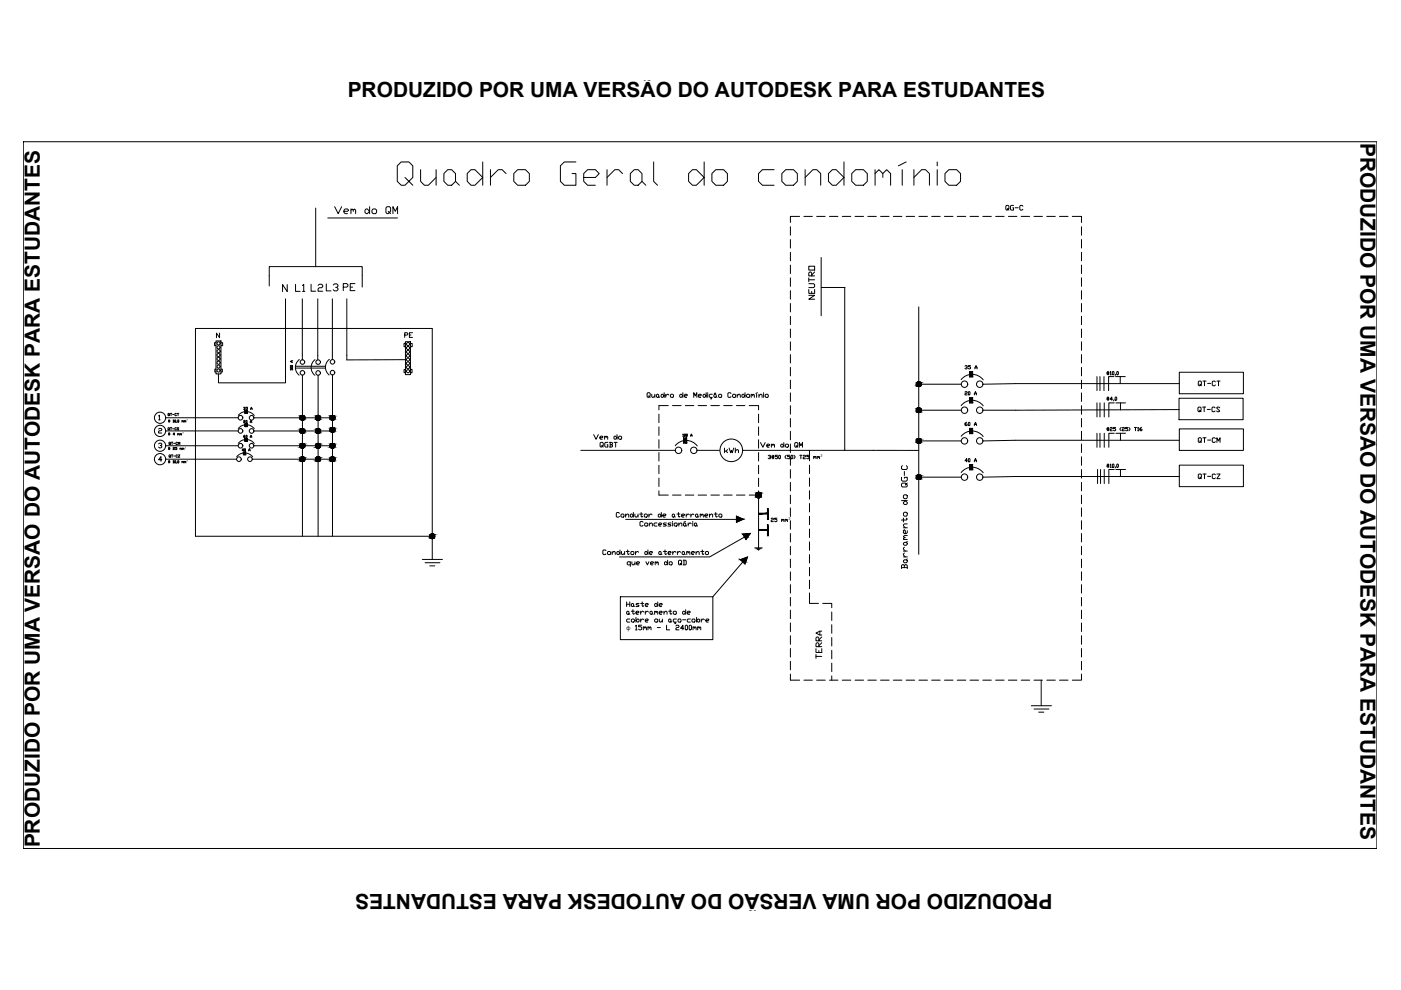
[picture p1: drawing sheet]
<svg xmlns="http://www.w3.org/2000/svg" width="297mm" height="210mm" viewBox="0 0 297 210" stroke-linecap="round" stroke-linejoin="round" font-family="sans-serif">
<defs><g id="words">
<text font-size="8.8" x="82.9" y="40.6">Quadro Geral do condomínio</text>
<text font-size="4.9" x="61.4" y="63.1">L1</text>
<g font-size="4.4">
<text x="73.7" y="20.5">PRODUZIDO POR UMA VERSÃO DO AUTODESK PARA ESTUDANTES</text>
<text x="288.4" y="30.3" transform="rotate(90 288.4 30.3)">PRODUZIDO POR UMA VERSÃO DO AUTODESK PARA ESTUDANTES</text>
<text x="69.8" y="46.6">Vem do QM</text>
<text x="68.1" y="62.8">L3</text>
<text x="71.6" y="62.8">PE</text>
<text x="8.4" y="179.7" transform="rotate(-90 8.4 179.7)">PRODUZIDO POR UMA VERSÃO DO AUTODESK PARA ESTUDANTES</text>
<text x="223.1" y="189.5" transform="rotate(-180 223.1 189.5)">PRODUZIDO POR UMA VERSÃO DO AUTODESK PARA ESTUDANTES</text>
</g>
<g font-size="4">
<text x="173.6" y="64.6" transform="rotate(-90 173.6 64.6)">NEUTRO</text>
<text x="84.7" y="72.7">PE</text>
<text x="152.4" y="97.4">kWh</text>
<text x="175" y="140.8" transform="rotate(-90 175 140.8)">TERRA</text>
</g>
<g font-size="3.5">
<text x="252.9" y="82.9">QT-CT</text>
<text x="252.9" y="94.9">QT-CM</text>
</g>
<text font-size="1.5" x="132.8" y="133.5">ɸ</text>
<g font-size="1.1">
<text x="174" y="97.3">²</text>
<text x="167.2" y="110.6">²</text>
</g>
<g font-size=".8">
<text x="39.6" y="89.5">²</text>
<text x="38.7" y="92.3">²</text>
<text x="39.2" y="95.3">²</text>
<text x="39.6" y="98.1">²</text>
</g>
</g></defs>
<!-- layer: Unifilar -->
<g fill="none" stroke="#000" stroke-width=".21">
<path d="M4.9 30h287v149.9h-287zM66.9 44.1v12.4M69.5 46.2h14.8M76.8 58.3v-1.8h-19.7v4.1M167.6 48.1v1.8M167.6 50.8v1.8M167.6 53.5v1.8M167.6 56.2v1.8M167.6 58.9v1.8M169.5 45.9h-1.9v1.3M170.4 45.9h1.8M173.2 45.9h1.7"/>
<path d="M174.1 54.6v6.4h5.1M175.9 45.9h1.8M178.6 45.9h1.8M181.3 45.9h1.8M184 45.9h1.8M186.7 45.9h1.8M189.4 45.9h1.8M192.1 45.9h1.8M194.8 45.9h1.8M197.5 45.9h1.8M200.2 45.9h1.9M203 45.9h1.8"/>
<path d="M205.7 45.9h1.8M208.4 45.9h1.8M211.1 45.9h1.8M213.6 44.2l.1 .2-.3 .1-.1-.1v-.7l.1-.1 .5 .1v.5l-.2 .2 .2 .1M213.8 45.9h1.8M214.9 43.6h-.5l-.2 .1v.7l.2 .1h.5v-.4h-.2M215.2 44.1h.7M216.5 45.9h1.8M216.9 43.7l-.2-.1h-.3l-.2 .1v.7l.2 .1h.3l.2-.1M219.2 45.9h1.8M221.9 45.9h1.8M224.6 45.9h1.8"/>
<path d="M227.3 45.9h2v1.3M229.3 48.1v1.8M229.3 50.8v1.8M229.3 53.5v1.8M229.3 56.2v1.8M229.3 58.9v1.8M41.4 69.6h50.2v44.1h-50.2zM45.8 72.3h1v7h-1zM45.8 78.3h-.3v.6h.3M45.8 72.6h-.3v.7h.3M46.6 70.6v1l-.7-1v1M46.8 78.3h.3v.6h-.3"/>
<path d="M46.8 72.7h.4v.6h-.4M60.5 63.4v17.8h-14.2v-1.9M61.5 78l.5-.1v.1l-.4 .1zM61.5 77.6l.5-.1v.1l-.4 .1zM61.9 76.5v.3M62 78.4h-.5l.1 .1M62 76.5l-.5 .1 .5 .2M62 78.3v.2M62.6 78h6.4M62.6 77.7h6.4M63.5 76.2a2.1 2.1 0 0 0-.1 3.3M64.1 63.4v12.9"/>
<path d="M64.1 79.5v34.2M66.8 76.2a2.1 2.1 0 0 0 0 3.4M67.4 63.4v12.9M67.4 79.6v34.1M69.8 76.2a2.1 2.1 0 0 0 0 3.3M70.5 63.4v12.8M70.5 79.5v34.2M73.5 63.4v12.9h12.7M86 72.4h1v7h-1zM86 78.4h-.3v.6h.3M87 78.3h.4v.7h-.4M167.6 61.6v1.8"/>
<path d="M167.6 64.3v1.8M167.6 67v1.8M167.6 69.8v1.8M167.6 72.5v1.8M167.6 75.2v1.8M167.6 77.9v1.8M174.1 61v6M179.1 61v34.5M194.8 65.1v52.4M204.6 77.6l.1-.1 .4 .1-.3 .3M205 77.9l.1 .1-.1 .2-.4-.1M205.8 77.5h-.5v.2l.5 .2-.1 .3-.4-.1"/>
<path d="M206.7 78.2l.2-.7 .3 .7M206.7 78h.5M229.3 61.6v1.8M229.3 64.3v1.8M229.3 67v1.8M229.3 69.8v1.8M229.3 72.5v1.8M229.3 75.2v1.8M229.3 77.9v1.8M232.6 79.8v3M233.2 79.8v3M234.1 79.8v3"/>
<path d="M234.7 79.2h.4M234.7 79h.4M234.8 78.8v.7M235 78.8v.7M235.4 78.9l.1-.1v.7M235.4 79.5h.2M235.8 78.9l.2-.1 .2 .1-.1 .6-.3-.2zM236.2 79.8h-1.2v3M236.5 79.8h1M236.5 79.3l-.1 .3M236.8 78.9l.1-.1 .2 .1-.1 .6-.2-.2zM238.6 79.8h-1.1v1.5"/>
<path d="M250 78.9h13.6v4.6h-13.6zM33.6 88.2l.2-.2v1M33.6 91l.2-.2 .5 .2-.2 .3-.5 .2v.3h.7M33.6 94.1l.5-.1 .2 .3-.3 .2M33.6 89h.4M34.1 94.5l.2 .1-.2 .4-.5-.2M34.3 97.5h-.7l.5-.7v1M35.1 91.4h15.4M35.1 88.6h15.4M35.1 94.5h15.4M35.1 97.4h15.1M35.7 89.3h.3"/>
<path d="M35.7 89.2h.3M35.7 92.1h.3M35.7 91.9h.3M35.7 95.2h.3M35.7 95h.3M35.7 98h.3M35.7 97.8h.3M35.8 88l.1 .1h-.2l-.1-.4 .3-.1v.5M35.8 91l.1 .1-.2 .1-.1-.4 .3-.1v.5M35.8 89v.5M35.8 91.8v.5M35.8 94.9v.4"/>
<path d="M35.8 97.7v.4M35.9 89v.5M35.9 91.8v.5M35.9 94.9v.4M35.9 97.7v.4M36 94.1l.1 .1-.2 .1v-.5h.3v.5M36 96.8l.1 .1h-.2l-.1-.4 .3-.1 .1 .5M36.1 87.6h.3M36.1 90.7h.3M36.3 87.6v.5M36.3 90.7v.5M36.3 93.8h.3"/>
<path d="M36.3 96.4h.4M36.5 93.8v.5M36.5 96.4v.5M36.6 87.9h.3M36.6 90.9h.3M36.7 89.1l.1-.1v.5M36.7 94.9h.3l-.3 .4h.3M36.7 97.7h.1v.4M36.7 89.5h.2M36.7 98.1h.2M36.8 94h.3M36.8 96.7h.3"/>
<path d="M37 89.1h.3l-.1 .4-.2-.1zM37 92.1h-.3l.2-.3v.5M37 97.7h.3l-.1 .4h-.2zM37.4 87.7h-.3v.4h.3M37.4 90.8h-.3v.3h.3M37.5 89.4l-.1 .2M37.5 94.9h-.3v.1l.3 .1-.1 .2h-.2M37.5 98.1l-.1 .1M37.6 87.6h.3M37.6 93.8h-.3l.1 .5 .2-.1M37.6 96.5h-.3l.1 .4h.2M37.7 89.1h.2l-.1 .4-.1-.1z"/>
<path d="M37.7 92l.1-.1v.2M37.7 97.7h.2l-.1 .4h-.1zM37.7 91.9v.4M37.7 87.6v.5M37.8 94.3v-.5l.2 .3 .1-.3v.5M37.8 96.4h.3l-.3 .5h.3M37.8 92h.2v.3M37.9 90.8l-.2-.1-.1 .1 .3 .3h-.3M38.2 92l.1-.1v.2M38.2 95.1l.1-.1v.2M38.2 91.9v.4M38.2 95v.3"/>
<path d="M38.3 92h.2v.3M38.3 95.1h.2v.2M38.6 89.3l.1-.1 .1 .1M38.6 97.9l.1-.1 .1 .2M38.6 89.2v.3M38.6 97.8v.3M38.7 95.1l.1-.1v.2M38.7 95v.3M38.8 89.3h.1v.2M38.8 97.9h.1v.2M38.8 95.1h.2v.2M39.1 89.3l.1-.1v.1"/>
<path d="M39.1 97.9l.1-.1v.2M39.1 89.2v.3M39.1 97.8v.3M39.2 89.3h.2v.2M39.2 97.9h.2v.2M50.2 96.8a2.14 2.14 0 0 1 3.4 .1M50.5 94a2.14 2.14 0 0 1 3.4 0M50.5 90.9a2.14 2.14 0 0 1 3.4 0M50.5 88.1a2.14 2.14 0 0 1 3.4 0M51.6 95.5h-.3l.3-.4v.5M51.7 89.2h.3l-.3 .4h.3M51.7 86.4h.3l-.2 .2"/>
<path d="M51.8 95.2h.2v.4l-.2-.1zM51.9 92.3l-.2 .1v.3l.2 .1 .1-.2-.3-.1M51.9 86.6v.2h-.2M52.1 92.4h.3l-.1 .4-.2-.1zM52.1 89.2h.3l-.1 .4-.2-.1zM52.5 86.3h-.4v.2l.4 .1-.1 .2h-.3M52.7 95.6l.2-.5 .1 .5M52.7 95.5h.3M53.1 92.8l.1-.5 .2 .5M53.1 89.6l.1-.5 .2 .5M53.1 92.6h.3M53.1 89.5h.3"/>
<path d="M53.1 86.8l.2-.5 .2 .5M53.1 86.7h.4M53.5 97.4h17M53.8 91.4h16.7M53.8 88.6h16.7M53.8 94.5h16.7M123.1 95.5h20.1M125.9 92.2l.5 .9 .5-.9M127.2 92.8h.5l.2-.2-.2-.1-.5 .1 .2 .5h.3M127.6 94.5l.1 .1-.1 .2-.4-.2v-.6l.2-.2 .5 .2v.5l-.2 .1 .2 .2M128.2 92.6l.2-.1 .1 .3M128.2 92.5v.6"/>
<path d="M128.5 92.6l.2-.1 .1 .1v.5M128.9 93.8h-.5l-.2 .2v.6l.2 .2h.5v-.5h-.2M129.2 93.8h.5l.2 .2-.2 .3M129.4 94.3h.3l.2 .3-.2 .2h-.5M129.4 93.8v1M130.2 92.6l.3-.1 .3 .3-.5 .3zM130.2 93.8h.7M130.5 93.8v1M130.8 92.2v.9M131.1 92.6l.5-.1 .2 .5-.2 .1h-.3zM137.5 83.9l.2 .2-.3 .2-.2-.2v-.7l.2-.1 .5 .1v.5l-.2 .2 .2 .2M138.2 83.6v.5l.2 .2 .4-.4"/>
<path d="M138.8 83.6v.7M139.2 83.8l.1-.2 .4 .2-.2 .5-.3-.2zM139.7 84.1l.1 .2M139.7 87.8v1.8M139.7 90.5v1.8M139.7 93.2v1.8M139.7 95.9v1.8M139.7 98.7v1.7M140.3 83.6l.5 .3-.3 .4-.3-.2zM140.8 83.3v1M141.1 83.6v.7M141.7 86h-2v.9"/>
<path d="M141.8 83.8l-.3-.2-.4 .3M142.3 83.6l.5 .2-.2 .5h-.3l-.2-.2zM142.6 86h1.8M143.2 94.5a2.96 2.96 0 0 1 4.6 .1M144.1 83.8l.3-.2 .4 .3-.5 .4zM144.8 92.1l.1-.1v.5M144.8 92.5h.1M144.8 83.3v1M145.1 83.9h.5l.2-.1-.2-.2h-.3l-.2 .2 .2 .5h.3M145.2 92l.1 .1v.4l-.2-.1zM145.3 86h1.8M145.5 92.1h.3l-.1 .4-.2-.1z"/>
<path d="M146.4 92.5l.2-.5 .1 .5M146.4 92.3h.3M147.1 84.3v-1l.3 .6 .3-.6v1M147.8 95.5h4.7M148 86h1.8M148.1 83.9h.5l.1-.1-.1-.2h-.4l-.1 .2 .1 .5h.4M149.1 83.8l.3-.2 .3 .3-.5 .4zM149.7 83.3v1M150 83.3v.1M150 83.6v.7M150.7 84.3v.1h.2v.2h-.2M150.7 86h1.8"/>
<path d="M151 83.6h-.5l-.1 .2 .1 .5h.5M151.4 83.8l.1-.2 .4 .2-.2 .5-.3-.2zM151.8 83.3l-.4 .1M151.9 84.1l.1 .2M152.5 83.6l.5 .2-.2 .5h-.3l-.1-.2zM153.4 86h1.8M155 83.4l-.2-.1-.5 .1v.7l.2 .2 .5-.2M155.5 83.6l.5 .2-.2 .5h-.3l-.2-.2zM156.1 86h1.8M156.3 83.9l.5-.3 .2 .2v.5M156.3 83.6v.7M157.4 95.5h37.4"/>
<path d="M157.5 83.6l.5 .3-.4 .4-.3-.2zM158 83.3v1M158.4 83.6h.4l.1 .2-.1 .5h-.4l-.1-.2zM158.9 86h1.9v.9M159.3 83.8l.1-.2 .2 .3M159.3 83.6v.7M159.6 83.8l.2-.2 .1 .2v.5M160.4 83.6v.7M160.6 83.3l-.3 .1M160.8 87.8v1.8M160.8 90.5v1.8M160.8 93.2v1.8"/>
<path d="M160.8 95.9v1.8M160.8 98.7v1.7M160.9 83.9l.5-.3 .2 .2v.5M160.9 83.6v.7M161.2 93.8l.5 1 .5-1M161.9 83.3v.1M161.9 83.6v.7M162.2 83.8l.5-.2 .2 .5-.5 .2zM162.6 94.5h.5l.1-.2-.1-.1-.5 .1 .1 .5h.4M162.9 96.6l.1-.1 .4 .1-.3 .3M163.2 96.9l.2 .1-.2 .3-.3-.2M163.6 94.3l.1-.1 .2 .3"/>
<path d="M163.6 94.2v.6M163.6 97h.5M163.6 96.8h.5M163.7 96.5v.8M163.9 94.3l.1-.1 .2 .1v.5M164 96.5v.8M164.9 96.5h-.5v.3l.5 .1-.2 .4-.3-.2M165.1 96.6l.1-.1 .3 .1-.1 .7-.3-.2zM165.5 94.3l.4-.1 .3 .3-.5 .3zM166.2 93.8v1M166.5 94.3l.5-.1 .2 .1v.4l-.5 .1zM166.7 96.5l-.2 .3v.2l.2 .3"/>
<path d="M167.4 96.5h-.4v.3l.4 .1-.1 .4-.3-.2M167.6 80.6v1.8M167.6 83.3v1.8M167.6 86v1.8M167.6 88.7v1.8M167.6 91.4v1.8M167.6 94.1v1.9M167.6 96.9v1.8M167.6 99.6v1.8M167.7 96.6l.1-.1 .3 .1-.2 .7-.2-.2zM168.3 96.5l.3 .3v.2l-.3 .3M168.8 94.5l.2 .2-.3 .1-.2-.1v-.7l.5-.2 .1 .2v.5l-.1 .2 .1 .1"/>
<path d="M169.5 94.8v-1l.3 .7 .3-.7v1M169.6 96.5h.4M169.8 96.5v.8M170.3 96.6l.1-.1 .4 .1-.1 .3-.4 .1v.3h.5M171.5 96.5h-.5v.3l.5 .1-.1 .4-.4-.2M171.6 95.5v2.2M171.6 98.6v1.8M172.5 96.9l.1-.1 .2 .2M172.5 96.8v.5M172.8 96.9l.1-.1 .1 .1v.4M173.3 96.9l.1-.1 .1 .2M173.3 96.8v.5"/>
<path d="M173.5 96.9l.1-.1 .2 .1v.4M191.3 98.7l-.2 .2v.4l.2 .3h.9l.2-.3v-.4l-.2-.2M191.7 100v.8M194.8 81.5h9M194.8 87h9M194.8 93.5h9M203.8 80.5a2.96 2.96 0 0 1 4.7 0M203.8 86a2.96 2.96 0 0 1 4.7 0M203.8 92.5a2.96 2.96 0 0 1 4.7 .1M204.6 83.1l.1-.1 .4 .1-.1 .3-.4 .1v.2h.5M205 89.5l-.4 .3v.3l.4 .1 .1-.1-.1-.2h-.4M205.1 97.7h-.5l.4-.5v.7"/>
<path d="M205.3 83.1l.1-.1 .3 .1-.2 .6-.2-.1zM205.3 89.7l.1-.2 .3 .2-.2 .5-.2-.1zM205.3 97.3l.1-.1 .3 .1-.2 .6-.2-.1zM206.6 83.7l.2-.7 .2 .7M206.6 90.2l.2-.7 .2 .7M206.6 97.9l.2-.7 .2 .7M206.6 83.5h.4M206.6 90h.4M206.6 97.7h.4M229.3 80.6v1.8M229.3 83.3v1.8M229.3 86v1.8"/>
<path d="M229.3 88.7v1.8M229.3 91.4v1.8M229.3 94.1v1.9M229.3 96.9v1.8M229.3 99.6v1.8M232.6 85.4v3M232.6 91.9v2.9M232.7 99.6v2.9M233.2 85.4v3M233.2 91.9v2.9M233.3 99.6v2.9M234.1 85.4v3"/>
<path d="M234.1 91.9v2.9M234.1 99.6v2.9M234.7 84.6h.4M234.7 84.4h.4M234.7 91.1h.4M234.7 90.9h.4M234.7 98.9h.4M234.7 98.6h.4M234.8 84.2v.7M234.8 90.6v.7M234.8 98.4v.7M235 84.2v.7"/>
<path d="M235 90.6v.7M235 98.4v.7M235.4 90.7l.1-.1 .3 .1-.1 .3-.3 .1v.2h.4M235.4 98.5l.1-.1v.7M235.4 99.1h.2M235.8 84.6h-.4l.3-.4v.7M235.8 98.5l.2-.1 .2 .1-.1 .6-.3-.1zM236.2 84.8l-.1 .2M236.2 85.4h-1.1v3M236.2 91.9h-1.1v2.9M236.2 99.6h-1.1v2.9M236.4 84.3l.1-.1 .3 .1-.1 .6-.3-.1z"/>
<path d="M236.5 90.6h-.4v.3l.4 .1-.1 .3-.3-.1M236.5 99l-.1 .2M236.6 85.4h1M236.6 91.9h1M236.6 99.6h1M236.8 98.5l.1-.1 .2 .1-.1 .6-.2-.1zM237.7 90.6l-.2 .3v.2l.2 .2M237.9 90.7l.2-.1 .3 .1-.1 .3-.4 .1v.2h.5M238.6 85.4h-1v1.5M238.6 91.9h-1v1.4M238.6 99.6h-1v1.4M239.1 90.6h-.5v.3l.5 .1-.1 .3-.4-.1"/>
<path d="M239.3 90.6l.3 .3-.3 .4M240.5 90.6h.5M240.7 90.6v.7M241.2 90.7l.1-.1v.7M241.2 91.3h.2M242 90.6l-.3 .3v.3l.3 .1 .1-.2-.4-.1M250 84.4h13.6v4.6h-13.6zM250 98.6h13.6v4.6h-13.6zM250 90.9h13.6v4.6h-13.6zM250 86.8l-41.6 .2M250 81.3l-41.6 .2M250 93.3h-34.6l-7 .2"/>
<path d="M254.3 87l.2 .1-.2 .2-.3-.2v-.6l.2-.2 .5 .2v.5l-.2 .1 .2 .2M255 86.3h.6M255.3 86.3v1M256 86.8h.6M257.6 86.5l-.2-.2h-.3l-.1 .2v.6l.1 .2 .5-.2M258.6 86.5l-.2-.2h-.3l-.2 .2 .7 .6-.2 .2-.5-.2M89.5 118.6h4.3M90.1 119.3h3.2M91.1 120h1.1M91.6 113.2v5.4M128.5 116.8l-.2-.2-.5 .2v.6l.2 .2 .5-.2M128.8 117.1l.5-.2 .2 .2v.3l-.5 .2z"/>
<path d="M129.8 117.3l.5-.4 .1 .2v.5M129.8 116.9v.7M130.8 117.1l.3-.2 .3 .4-.5 .3-.1-.2zM131.3 108.8l-.1-.1-.5 .1v.7l.1 .1 .5-.1M131.4 116.6v1M131.7 109.1l.5-.1 .1 .5-.5 .1-.1-.1zM131.8 116.9v.5l.1 .2 .5-.3M132.4 116.9v.7M132.6 109.3l.5-.3 .2 .1v.5M132.6 109v.6M132.7 110.1h23.4M132.8 116.9h.6"/>
<path d="M133.1 116.6v.8l.2 .2 .1-.2M133.6 109.1l.4-.1 .3 .3-.5 .3zM133.6 119.3l-.1-.2-.5 .2v.3l.1 .2h.5M133.6 119.1v1M133.7 117.1l.5-.2 .2 .2v.3l-.5 .2zM134 119.1v.5l.1 .2 .5-.4M134.3 108.7v.9M134.6 109v.5l.2 .1 .5-.3M134.6 119.1v.7M134.7 116.9v.7M135 119.4h.5l.1-.1-.1-.2-.5 .2v.3l.5 .2M135.3 109v.6"/>
<path d="M135.4 117.1l-.3-.2-.4 .4M135.6 109h.7M135.9 108.7v.8l.2 .1 .2-.1M136.3 110.7l-.1-.1-.5 .1v.7l.2 .1 .4-.1M136.6 109.1l.5-.1 .2 .5-.5 .1zM136.7 111.1l.5-.2 .1 .5-.5 .1-.1-.1zM136.7 117.1l.3-.2 .4 .4-.5 .3zM136.9 119.1l.4 .7 .3-.7M137.4 116.6v1M137.6 109v.6M137.7 111.2l.5-.3 .1 .2v.4M137.7 110.9v.6"/>
<path d="M137.7 117.3h.5l.2-.2-.2-.2-.5 .2v.3l.5 .2M137.9 119.4h.5l.2-.1-.2-.2-.5 .2v.3l.5 .2M138.2 109.1l-.3-.1-.3 .3M138.9 119.3l.2-.2 .1 .3M138.9 119.1v.7M139.2 119.3l.2-.2 .2 .2v.5M139.3 110.9h-.5l-.2 .2v.3l.2 .1h.5M139.6 109.1l.3-.1 .3 .3-.5 .3-.1-.1zM139.6 111.2h.5l.2-.1-.2-.2h-.3l-.2 .2v.3l.5 .1M139.7 117.1l.3-.2 .2 .2v.3l-.4 .2zM139.7 104.1v.9h2M139.7 101.4v1.8"/>
<path d="M140.2 117.4l.1 .2M140.2 108.7v.9M140.5 109.3h.5l.2-.2-.2-.1-.5 .1v.4l.5 .1M140.7 116.9h.6M140.9 119.3l.3-.2 .3 .3-.4 .4-.2-.2zM141 116.6v.8l.2 .2 .1-.2M141.3 110.9h-.5l-.2 .2 .7 .3-.2 .1h-.5M141.5 118.8v1M141.7 117.3h.4l.2-.2-.2-.2-.4 .2v.3l.4 .2M142 119.1l.5 .2v.3l-.1 .2-.5-.2zM142.3 110.9h-.5l-.2 .2 .7 .3-.2 .1h-.5M142.5 109.1l.4-.1 .1 .1v.4l-.3 .1-.2-.1z"/>
<path d="M142.6 105h1.8M142.6 110.6v.1M142.6 110.9v.6M142.6 116.9v.7M143 109.5l.2 .1M143.1 110.9h.3l.2 .2-.2 .4-.5-.1zM143.3 117.1l-.3-.2-.4 .4M143.5 109h.7M143.6 116.9v.7M143.8 108.7v.8l.2 .1 .2-.1M143.9 111.2l.5-.3 .2 .2v.4M143.9 110.9v.6"/>
<path d="M144.2 119.4l.1 .2-.3 .2-.1-.2v-.7l.1-.1 .5 .1v.5l-.2 .2 .2 .2M144.3 117.1l-.3-.2-.4 .4M144.5 109.3h.5l.2-.2-.2-.1-.5 .1v.4l.5 .1M144.6 117.1l.3-.2 .2 .2v.3l-.3 .2zM144.8 118.8h.5l.2 .1v.7l-.2 .2h-.5M145 118.8v1M145.1 110.9l.3 .2-.2 .4-.3-.1zM145.1 117.4l.2 .2M145.3 105h1.8M145.3 110.6l-.3 .1M145.4 111.4l.2 .1M145.5 109v.6"/>
<path d="M145.6 117.1l.2-.2 .1 .4M145.6 116.9v.7M145.9 110.9v.6M145.9 117.1l.2-.2 .2 .2v.5M146.2 109.1l-.4-.1-.3 .3M146.5 109v.6M146.6 111.1l-.4-.2-.3 .3M146.6 117.3h.5l.2-.2-.2-.2-.5 .2v.3l.5 .2M146.9 110.6v.1M146.9 110.9v.6M147.1 109.1l-.3-.1-.3 .3M147.4 110.9l.3 .2-.2 .4-.3-.1z"/>
<path d="M147.5 109.1l.3-.1 .2 .1v.4l-.4 .1-.1-.1zM147.6 117.3l.5-.4 .1 .2v.5M147.6 116.9v.7M147.7 111.4l.2 .1M148 109.5l.1 .1M148 105h1.8M148.5 109.1l.1-.1 .2 .3M148.5 109v.6M148.6 116.9h.6M148.8 109.1l.1-.1 .2 .1v.5M148.9 116.6v.8l.2 .2 .1-.2M149.4 109.3h.5l.2-.2-.2-.1-.5 .1v.4l.5 .1"/>
<path d="M149.6 117.1l.4-.2 .2 .2v.3l-.5 .2zM150.4 109.3l.5-.3 .2 .1v.5M150.4 109v.6M150.7 105h1.8M151.4 109h.7M151.8 108.7v.8l.1 .1 .2-.1M152.4 109.1l.5-.1 .2 .5-.5 .1-.2-.1zM153.4 105h1.8M156.1 109.4l1.5 .7-1.5 .6zM156.1 105h1.8M157.5 119.1l.4 .5 .6-1.5-1.5 .6 .5 .4-6.4 7.4M157.9 113.9l.3 .5 .9-1.3-1.6 .2 .4 .6-7.4 4.2h-19.2"/>
<path d="M160 116.2h1.6M160.3 116.3h1.1M160.6 116.5h.4M160.8 116.6h.1M160.8 104.1v.9h-1.9M160.8 101.4v1.8M160.8 105v11.2M163.5 110l.1-.1 .4 .1-.1 .2-.4 .1v.3h.5M164.7 109.9h-.5v.2l.5 .1-.1 .4-.4-.1M165.7 110.2l.1-.1 .2 .2M165.7 110.1v.5M166 110.2l.1-.1 .1 .1v.4"/>
<path d="M166.5 110.2l.1-.1 .1 .2M166.5 110.1v.5M166.7 110.2l.1-.1 .1 .1v.4M167.6 102.3v1.8M167.6 105v1.8M167.6 107.7v1.8M167.6 110.4v1.8M167.6 113.1v1.8M167.6 115.8v1.8M167.6 118.5v1.8M171.6 101.3v1.8M171.6 104v1.8"/>
<path d="M171.6 106.7v1.8M171.6 109.5v1.8M171.6 112.2v1.8M171.6 114.9v1.8M171.6 117.6v1.8M191.1 101.2v.6l.2 .2h.9l.2-.2v-.6h-.7v.2M191.1 106.1h1.3M191.5 115.2l.2-.2h.5l.2 .4-.2 .2h-.5zM191.5 108.8l.2-.2h.5l.2 .2v.4l-.2 .2h-.5l-.2-.2zM191.5 105.1l.2-.2h.5l.2 .2v.4l-.2 .2h-.5l-.2-.2zM191.5 118.1h.9M191.5 116.8h.9"/>
<path d="M191.5 114.4h.9M191.5 111.9h.9M191.5 109.8v.9M191.7 119.9l-.4-.2-.2 .2v.6M191.7 118.7h.5l.2 .2-.2 .4h-.5l-.2-.2zM191.7 117.3l-.2 .4 .4 .4M191.7 116l-.2 .4 .4 .4M191.9 114l-.4 .2 .2 .2M191.9 106.1l.5 .4-.2 .5h-.5l-.2-.2v-.3zM192.2 109.8l.2 .2-.2 .3h-1.1M192.4 113.6h-.7l-.2 .2 .2 .2M192.4 112.5v.4l-.2 .2h-.5l-.2-.2v-.4l.2-.2 .2 .2v.6"/>
<path d="M192.4 111.1h-.7l-.2 .2v.2l.4 .4M192.4 102.4l-.2 .2-.3-.2h-.6l-.2 .2v.5l.2 .2h.9l.2-.5-.2-.2-.3 .2M192.4 118.5l-.2 .2M192.4 114.8l-.2 .2M194.8 101.2h9M203.8 100.2a2.96 2.96 0 0 1 4.7 0M229.3 102.3v1.8M229.3 105v1.8M229.3 107.7v1.8M229.3 110.4v1.8M229.3 113.1v1.8M229.3 115.8v1.8"/>
<path d="M229.3 118.5v1.8M250 101h-34.6l-7 .2M254.4 101.2l.2 .1-.4 .2-.1-.2v-.6l.1-.2 .5 .2v.5l-.1 .1 .1 .2M255 100.5h.7M255.4 100.5v1M256 101h.7M257.7 100.7l-.2-.2-.5 .2v.6l.2 .2 .5-.2M258 100.5h.7l-.7 1h.7M131.5 126.5h19.6v9.1h-19.6zM132.9 129.8l.3-.2 .2 .5-.4 .2-.1-.2zM132.9 127.6v1M132.9 128.1h.6"/>
<path d="M133.4 130.1l.1 .2M133.5 131.2h-.5l-.1 .2 .1 .5h.5M133.5 127.6v1M133.9 131.4l.5-.2 .1 .5-.1 .2h-.4zM133.9 129.6h.6M134 127.9l.4 .2v.3l-.2 .2-.3-.2zM134.2 129.3v.8l.2 .2 .1-.2M134.4 128.4l.1 .2M134.7 132.7l.2-.1v.9M134.7 133.5h.4M134.8 129.9h.5l.2-.1-.2-.2-.5 .2v.3l.5 .2M134.8 131.6l.4-.4 .3 .2-.2 .5z"/>
<path d="M134.8 130.9v1M135.5 127.9h-.5l-.2 .2 .5 .2 .2 .1-.2 .2h-.5M135.8 127.9h.7M135.8 129.6v.7M135.8 131.2v.7M136.1 132.6h-.7v.3h.5l.2 .5-.2 .1-.5-.1M136.2 127.6v.8l.1 .2 .2-.2M136.4 133.1l.2-.2 .1 .3M136.4 132.9v.6M136.5 129.8l-.3-.2-.4 .3M136.5 131.4l-.3-.2-.4 .4M136.7 133.1l.2-.2 .2 .2v.4"/>
<path d="M136.8 128.3h.5l.2-.2-.2-.2-.5 .2v.3l.5 .2M136.8 131.6h.5l.2-.2-.2-.2-.5 .2 .2 .5h.3M136.8 129.6v.7M137.4 133.1l.1-.2 .2 .3M137.4 132.9v.6M137.5 129.8l-.4-.2-.3 .3M137.7 133.1l.2-.2 .1 .2v.4M137.8 129.8l.3-.2 .2 .5-.3 .2-.2-.2zM138.3 130.1l.2 .2M138.8 129.8l.2-.2 .1 .3M138.8 131.4l.5-.2 .2 .2v.3l-.5 .2zM138.8 129.6v.7"/>
<path d="M139 127.9l.5 .4-.4 .3-.3-.2zM139.1 129.8l.2-.2 .2 .2v.5M139.4 133.1h.6M139.5 127.6v1M139.8 128.3h.5l.1-.2-.1-.2-.5 .2v.3l.5 .2M139.8 129.9h.5l.1-.1-.1-.2-.5 .2v.3l.5 .2M139.8 131.2v.5l.2 .2 .4-.3M140.4 131.2v.7M140.8 129.9l.5-.3 .1 .2v.5M140.8 129.6v.7M141.3 132.6v.9h.7M141.8 131.4l.1-.2 .4 .2-.2 .5-.3-.2z"/>
<path d="M141.8 129.6h.6M142.1 129.3v.8l.2 .2 .1-.2M142.3 131.7l.1 .2M142.7 129.8l.5-.2 .2 .2v.3l-.5 .2-.2-.2zM143.1 131.9v.2h.1v.1h-.1M143.3 132.7l.2-.1h.3l.2 .1-.2 .4-.5 .1v.3h.7M143.4 131.2h-.5l-.2 .2 .2 .5h.5M143.7 131.4l.5-.2 .2 .2v.3l-.5 .2zM144.7 129.8l.4-.2 .3 .3-.5 .4-.2-.2zM144.7 131.4h.7M145 133.2h-.7l.5-.6v.9M145.3 132.7l.2-.1 .3 .1v.7l-.2 .1-.3-.1z"/>
<path d="M145.4 129.3v1M145.7 129.9h.5l.2-.1-.2-.2-.5 .2v.3l.5 .2M146.3 132.6l.3 .1v.7l-.2 .1-.3-.1v-.7zM146.4 131.2h-.5l-.2 .2 .2 .5h.5M146.7 131.4l.5-.2 .2 .5-.2 .2h-.3zM146.9 133.1l.2-.2 .2 .3M146.9 132.9v.6M147.3 133.1l.1-.2 .2 .2v.4M147.7 131.6l.3-.4 .3 .2-.1 .5zM147.7 130.9v1M147.9 133.1l.2-.2 .1 .3M147.9 132.9v.6"/>
<path d="M148.2 133.1l.2-.2 .2 .2v.4M148.7 131.2v.7M149.3 131.4l-.3-.2-.3 .4M149.7 131.6h.5l.1-.2-.1-.2-.5 .2v.3l.5 .2M167.6 121.2v1.8M167.6 124v1.8M167.6 126.7v1.8M167.6 129.4v1.8M167.6 132.1v1.8M167.6 134.8v1.8M167.6 137.5v1.8M171.6 125.7v2.2h1.9"/>
<path d="M171.6 120.3v1.8M171.6 123v1.8M174.4 127.9h1.9v.9M176.3 129.8v1.8M191.1 120.3h1.3M191.7 120.3v-.4l.5-.2 .2 .2v.6M229.3 121.2v1.8M229.3 124v1.8M229.3 126.7v1.8M229.3 129.4v1.8M229.3 132.1v1.8M229.3 134.8v1.8"/>
<path d="M229.3 137.5v1.8M167.6 140.2v1.8M167.6 142.9v1.3h1.9M170.4 144.2h1.8M173.2 144.2h1.7M175.9 144.2h1.8M176.3 140.6v1.8M176.3 143.3v.9M178.6 144.2h1.8M181.3 144.2h1.8M184 144.2h1.8M186.7 144.2h1.8"/>
<path d="M189.4 144.2h1.8M192.1 144.2h1.8M194.8 144.2h1.8M197.5 144.2h1.8M200.2 144.2h1.9M203 144.2h1.8M205.7 144.2h1.8M208.4 144.2h1.8M211.1 144.2h1.8M213.8 144.2h1.8M216.5 144.2h1.8M218.6 149.6h4.3"/>
<path d="M219.2 144.2h1.8M219.2 150.3h3.2M220.2 151h1.1M220.8 144.2v5.4M221.9 144.2h1.8M224.6 144.2h1.8M229.3 142.9v1.3h-2M229.3 140.2v1.8"/>
<circle cx="46.3" cy="75.3" r=".33"/>
<circle cx="46.3" cy="78.6" r=".33"/>
<circle cx="46.3" cy="76.1" r=".33"/>
<circle cx="46.3" cy="77.7" r=".33"/>
<circle cx="46.3" cy="76.9" r=".33"/>
<circle cx="46.3" cy="73.6" r=".33"/>
<circle cx="46.3" cy="72.8" r=".33"/>
<circle cx="46.3" cy="74.5" r=".33"/>
<circle cx="64.1" cy="79" r=".48"/>
<circle cx="64.1" cy="76.8" r=".48"/>
<circle cx="67.4" cy="76.8" r=".48"/>
<circle cx="67.4" cy="79.1" r=".48"/>
<circle cx="70.5" cy="79" r=".48"/>
<circle cx="70.5" cy="76.7" r=".48"/>
<circle cx="86.5" cy="77.1" r=".33"/>
<circle cx="86.5" cy="75.4" r=".33"/>
<circle cx="86.5" cy="76.2" r=".33"/>
<circle cx="86.5" cy="78.7" r=".33"/>
<circle cx="86.5" cy="77.9" r=".33"/>
<circle cx="86.5" cy="73.8" r=".33"/>
<circle cx="86.5" cy="74.6" r=".33"/>
<circle cx="33.9" cy="88.6" r="1.19"/>
<circle cx="33.9" cy="91.4" r="1.19"/>
<circle cx="33.9" cy="97.4" r="1.19"/>
<circle cx="33.9" cy="94.5" r="1.19"/>
<circle cx="50.7" cy="97.4" r=".49"/>
<circle cx="51" cy="88.6" r=".49"/>
<circle cx="51" cy="94.5" r=".49"/>
<circle cx="51" cy="91.4" r=".49"/>
<circle cx="53" cy="97.4" r=".49"/>
<circle cx="53.3" cy="88.6" r=".49"/>
<circle cx="53.3" cy="94.5" r=".49"/>
<circle cx="53.3" cy="91.4" r=".49"/>
<circle cx="64.1" cy="97.4" r=".5"/>
<circle cx="64.1" cy="88.6" r=".5"/>
<circle cx="64.1" cy="94.5" r=".5"/>
<circle cx="64.1" cy="91.4" r=".5"/>
<circle cx="67.4" cy="88.6" r=".5"/>
<circle cx="67.4" cy="97.4" r=".5"/>
<circle cx="67.4" cy="94.5" r=".5"/>
<circle cx="67.4" cy="91.4" r=".5"/>
<circle cx="70.5" cy="91.1" r=".5"/>
<circle cx="70.5" cy="88.6" r=".5"/>
<circle cx="70.5" cy="97.4" r=".5"/>
<circle cx="70.5" cy="94.5" r=".5"/>
<circle cx="143.9" cy="95.5" r=".68"/>
<circle cx="147.1" cy="95.5" r=".68"/>
<circle cx="194.8" cy="93.5" r=".5"/>
<circle cx="194.8" cy="81.5" r=".5"/>
<circle cx="194.8" cy="87" r=".5"/>
<circle cx="204.5" cy="87" r=".68"/>
<circle cx="204.5" cy="81.5" r=".68"/>
<circle cx="204.5" cy="93.5" r=".68"/>
<circle cx="207.7" cy="81.5" r=".68"/>
<circle cx="207.7" cy="87" r=".68"/>
<circle cx="207.7" cy="93.5" r=".68"/>
<circle cx="91.7" cy="113.7" r=".5"/>
<circle cx="160.8" cy="105" r=".59"/>
<circle cx="194.8" cy="101.2" r=".5"/>
<circle cx="204.5" cy="101.2" r=".68"/>
<circle cx="207.7" cy="101.2" r=".68"/>
</g>
<g fill="#000" stroke="#000" stroke-width=".21">
<path d="M64 89.1h.2zM64 91.9h.2zM64 95h.2zM64 97.9h.2zM64 88.1h.2zM64 94h.2zM64 96.9h.2zM64 90.9h.2zM67.3 91.9h.3zM67.3 97.9h.3zM67.4 89.1h.1zM67.4 95h.1z"/>
<path d="M67.4 88.1h.1zM67.4 94h.1zM67.4 96.9h.1zM67.4 90.9h.1zM70.4 89.1h.2zM70.4 95h.2zM70.4 97.9h.2zM70.4 91.6l.1 .1zM70.4 91.6h.1zM70.4 88.1h.1zM70.4 90.6h.1zM70.4 94h.1z"/>
<path d="M70.4 96.9h.1zM194.7 82h.2zM194.7 87.5h.2zM194.7 94h.2zM194.7 81h.1zM194.7 86.5h.1zM194.7 93h.1zM91.5 114.2h.3zM91.6 113.2h.1zM156.1 109.4l1.5 .7h-1.5zM156.1 110.1h1.5zM157 118.7h1.3l-.2 .4z"/>
<path d="M157.5 113.3h1.4l-.4 .6zM157 118.7l1.5-.6-.2 .6zM157.5 113.3l1.6-.2-.2 .2zM160.7 105.5h.3zM160.7 104.4h.2zM194.7 101.7h.2zM194.7 100.7h.1z"/>
<path d="M205.6 78.8v1.1zM205.6 78.8v1.1z"/>
<path d="M205.9 78.8v1.1zM205.9 78.8v1.1z"/>
<path d="M206.1 78.8l.1 1.1zM206.1 78.8l.1 1.1z"/>
<path d="M51.6 95.8l.1 .6zM51.6 95.8l.1 .6z"/>
<path d="M51.8 95.8l.1 .6zM51.8 95.8l.1 .6z"/>
<path d="M52 93v.6zM52 93v.6z"/>
<path d="M52 89.8v.7zM52 89.8v.7z"/>
<path d="M52 87v.7zM52 87v.7z"/>
<path d="M52 95.8l.1 .6zM52 95.8l.1 .6z"/>
<path d="M52.2 93v.6zM52.2 93v.6z"/>
<path d="M52.2 89.9v.6zM52.2 89.9v.6z"/>
<path d="M52.2 87.1v.6zM52.2 87.1v.6z"/>
<path d="M52.4 92.9v.7zM52.4 92.9v.7z"/>
<path d="M52.4 89.8v.7zM52.4 89.8v.7z"/>
<path d="M52.4 87v.7zM52.4 87v.7z"/>
<path d="M64 88.1h.2zM64 88.1h.2z"/>
<path d="M64 90.9h.2zM64 90.9h.2z"/>
<path d="M64 94h.2zM64 94h.2z"/>
<path d="M64 96.9h.2zM64 96.9h.2z"/>
<path d="M64 88.1h.3zM64 88.1h.3z"/>
<path d="M64 89.1h.2zM64 89.1h.2z"/>
<path d="M64 90.9h.3zM64 90.9h.3z"/>
<path d="M64 91.9h.2zM64 91.9h.2z"/>
<path d="M64 94h.3zM64 94h.3z"/>
<path d="M64 95h.2zM64 95h.2z"/>
<path d="M64 96.9h.3zM64 96.9h.3z"/>
<path d="M64 97.9h.2zM64 97.9h.2z"/>
<path d="M64 88.1h.3zM63.9 88.1h.4z"/>
<path d="M64 89.1h.3zM64 89.1h.2z"/>
<path d="M64 90.9h.3zM63.9 90.9h.4z"/>
<path d="M64 91.9h.3zM64 91.9h.2z"/>
<path d="M64 94l.3 .1zM63.9 94.1h.4z"/>
<path d="M64 95h.3zM64 95h.2z"/>
<path d="M64 96.9h.3zM63.9 96.9h.4z"/>
<path d="M64 97.8h.3zM64 97.8l.2 .1z"/>
<path d="M63.9 88.1h.5zM63.9 88.1h.5z"/>
<path d="M63.9 89h.4zM63.9 89l.4 .1z"/>
<path d="M63.9 90.9h.5zM63.9 90.9h.5z"/>
<path d="M63.9 91.8h.4zM63.9 91.8l.4 .1z"/>
<path d="M63.9 94.1h.5zM63.9 94.1h.5z"/>
<path d="M63.9 95h.4zM63.9 95h.4z"/>
<path d="M63.9 96.9h.5zM63.9 96.9h.5z"/>
<path d="M63.9 97.8h.4zM63.9 97.8h.4z"/>
<path d="M63.9 88.1l.5 .1zM63.8 88.2h.6z"/>
<path d="M63.9 89h.5zM63.9 89h.4z"/>
<path d="M63.9 90.9l.5 .1zM63.8 91h.6z"/>
<path d="M63.9 91.8h.5zM63.9 91.8h.4z"/>
<path d="M63.9 94.1h.5zM63.8 94.1h.6z"/>
<path d="M63.9 95h.5zM63.9 95h.4z"/>
<path d="M63.9 96.9h.5zM63.8 96.9h.6z"/>
<path d="M63.9 97.8h.5zM63.9 97.8h.4z"/>
<path d="M63.8 88.2h.6zM63.8 88.2h.6z"/>
<path d="M63.8 89h.6zM63.8 89h.6z"/>
<path d="M63.8 91h.6zM63.8 91h.6z"/>
<path d="M63.8 91.8h.6zM63.8 91.8h.6z"/>
<path d="M63.8 94.1h.6zM63.8 94.1h.6z"/>
<path d="M63.8 94.9h.6zM63.8 94.9l.6 .1z"/>
<path d="M63.8 96.9l.6 .1zM63.8 97h.6z"/>
<path d="M63.8 97.8h.6zM63.8 97.8h.6z"/>
<path d="M63.8 88.2h.7zM63.8 88.2h.7z"/>
<path d="M63.8 89h.6zM63.8 89h.6z"/>
<path d="M63.8 91h.7zM63.8 91h.7z"/>
<path d="M63.8 91.8h.6zM63.8 91.8h.6z"/>
<path d="M63.8 94.1l.7 .1zM63.8 94.1l.7 .1z"/>
<path d="M63.8 94.9h.6zM63.8 94.9h.6z"/>
<path d="M63.8 97h.7zM63.8 97h.7z"/>
<path d="M63.8 97.7h.6zM63.8 97.7l.6 .1z"/>
<path d="M63.8 88.2l.7 .1zM63.7 88.3h.8z"/>
<path d="M63.8 88.9h.7zM63.8 88.9l.6 .1z"/>
<path d="M63.8 91l.7 .1zM63.8 91l.7 .1z"/>
<path d="M63.8 91.7h.7zM63.8 91.7l.6 .1z"/>
<path d="M63.8 94.2h.7zM63.8 94.2h.7z"/>
<path d="M63.8 94.9h.7zM63.8 94.9h.6z"/>
<path d="M63.8 97l.7 .1zM63.8 97l.7 .1z"/>
<path d="M63.8 97.7h.7zM63.8 97.7h.6z"/>
<path d="M63.7 88.3h.8zM63.7 88.3h.8z"/>
<path d="M63.7 88.9h.8zM63.7 88.9h.8z"/>
<path d="M63.7 91.1h.8zM63.7 91.1h.8z"/>
<path d="M63.7 91.7h.8zM63.7 91.7h.8z"/>
<path d="M63.7 94.2h.8zM63.7 94.2h.8z"/>
<path d="M63.7 94.8h.8zM63.7 94.8l.8 .1z"/>
<path d="M63.7 97.1h.8zM63.7 97.1h.8z"/>
<path d="M63.7 97.7h.8zM63.7 97.7h.8z"/>
<path d="M63.7 88.3l.9 .1zM63.7 88.3l.9 .1z"/>
<path d="M63.7 88.9h.8zM63.7 88.9h.8z"/>
<path d="M63.7 91.1h.9zM63.7 91.1h.9z"/>
<path d="M63.7 91.7h.8zM63.7 91.7h.8z"/>
<path d="M63.7 94.2l.9 .1zM63.7 94.2l.9 .1z"/>
<path d="M63.7 94.8h.8zM63.7 94.8h.8z"/>
<path d="M63.7 97.1h.9zM63.7 97.1h.9z"/>
<path d="M63.7 97.6h.8zM63.7 97.6l.8 .1z"/>
<path d="M63.7 88.4h.9zM63.7 88.4h.9z"/>
<path d="M63.7 88.8h.9zM63.7 88.8l.8 .1z"/>
<path d="M63.7 91.1l.9 .1zM63.7 91.1l.9 .1z"/>
<path d="M63.7 91.6h.9zM63.7 91.6l.8 .1z"/>
<path d="M63.7 94.3h.9zM63.7 94.3h.9z"/>
<path d="M63.7 94.7h.9zM63.7 94.7l.8 .1z"/>
<path d="M63.7 97.1l.9 .1zM63.7 97.1l.9 .1z"/>
<path d="M63.7 97.6h.9zM63.7 97.6h.8z"/>
<path d="M63.7 88.4h.9zM63.7 88.4h.9z"/>
<path d="M63.7 88.8h.9zM63.7 88.8h.9z"/>
<path d="M63.7 91.2h.9zM63.7 91.2h.9z"/>
<path d="M63.7 91.6h.9zM63.7 91.6h.9z"/>
<path d="M63.7 94.3l.9 .1zM63.7 94.3l.9 .1z"/>
<path d="M63.7 94.7h.9zM63.7 94.7h.9z"/>
<path d="M63.7 97.2h.9zM63.7 97.2h.9z"/>
<path d="M63.7 97.6h.9zM63.7 97.6h.9z"/>
<path d="M63.6 88.4l1 .1zM63.6 88.4l1 .1z"/>
<path d="M63.6 88.7h1zM63.6 88.7l1 .1z"/>
<path d="M63.6 91.2l1 .1zM63.6 91.2l1 .1z"/>
<path d="M63.6 91.5h1zM63.6 91.5l1 .1z"/>
<path d="M63.6 94.4h1zM63.6 94.4h1z"/>
<path d="M63.6 94.7h1zM63.6 94.7h1z"/>
<path d="M63.6 97.2l1 .1zM63.6 97.2l1 .1z"/>
<path d="M63.6 97.5h1zM63.6 97.5l1 .1z"/>
<path d="M63.6 88.5h1zM63.6 88.5h1z"/>
<path d="M63.6 88.5l1 .1zM63.6 88.5l1 .1z"/>
<path d="M63.6 88.6h1zM63.6 88.6h1z"/>
<path d="M63.6 88.6l1 .1zM63.6 88.6l1 .1z"/>
<path d="M63.6 88.7h1zM63.6 88.7h1z"/>
<path d="M63.6 91.3h1zM63.6 91.3h1z"/>
<path d="M63.6 91.3l1 .1zM63.6 91.3l1 .1z"/>
<path d="M63.6 91.4h1zM63.6 91.4h1z"/>
<path d="M63.6 91.4l1 .1zM63.6 91.4l1 .1z"/>
<path d="M63.6 91.5h1zM63.6 91.5h1z"/>
<path d="M63.6 94.4l1 .1zM63.6 94.4l1 .1z"/>
<path d="M63.6 94.5h1zM63.6 94.5h1z"/>
<path d="M63.6 94.5l1 .1zM63.6 94.5l1 .1z"/>
<path d="M63.6 94.6h1zM63.6 94.6h1z"/>
<path d="M63.6 94.6h1zM63.6 94.6l1 .1z"/>
<path d="M63.6 97.3h1zM63.6 97.3h1z"/>
<path d="M63.6 97.3l1 .1zM63.6 97.3l1 .1z"/>
<path d="M63.6 97.4h1zM63.6 97.4h1z"/>
<path d="M63.6 97.4l1 .1zM63.6 97.4l1 .1z"/>
<path d="M63.6 97.5h1zM63.6 97.5h1z"/>
<path d="M67.3 91.9h.2zM67.4 91.9h.1z"/>
<path d="M67.3 97.9h.2zM67.4 97.9h.1z"/>
<path d="M67.4 88.1h.2zM67.3 88.1h.3z"/>
<path d="M67.4 90.9h.2zM67.3 90.9h.3z"/>
<path d="M67.4 94h.2zM67.3 94h.3z"/>
<path d="M67.4 96.9h.2zM67.3 96.9h.3z"/>
<path d="M67.3 88.1h.3zM67.3 88.1h.3z"/>
<path d="M67.3 89.1h.3zM67.3 89.1h.2z"/>
<path d="M67.3 90.9h.3zM67.3 90.9h.3z"/>
<path d="M67.3 94h.3zM67.3 94h.3z"/>
<path d="M67.3 95h.3zM67.3 95h.2z"/>
<path d="M67.3 96.9h.3zM67.3 96.9h.3z"/>
<path d="M67.3 88.1h.4zM67.2 88.1h.5z"/>
<path d="M67.3 89.1h.3zM67.3 89.1h.3z"/>
<path d="M67.3 90.9h.4zM67.2 90.9h.5z"/>
<path d="M67.3 91.9h.3zM67.3 91.9h.3z"/>
<path d="M67.3 94l.4 .1zM67.2 94.1h.5z"/>
<path d="M67.3 95h.3zM67.3 95h.3z"/>
<path d="M67.3 96.9h.4zM67.2 96.9h.5z"/>
<path d="M67.3 97.8h.3zM67.3 97.8l.3 .1z"/>
<path d="M67.2 88.1h.5zM67.2 88.1h.5z"/>
<path d="M67.2 89h.5zM67.2 89l.4 .1z"/>
<path d="M67.2 90.9h.5zM67.2 90.9h.5z"/>
<path d="M67.2 91.8h.5zM67.2 91.8l.4 .1z"/>
<path d="M67.2 94.1h.5zM67.2 94.1h.5z"/>
<path d="M67.2 95h.5zM67.2 95h.4z"/>
<path d="M67.2 96.9h.5zM67.2 96.9h.5z"/>
<path d="M67.2 97.8h.5zM67.2 97.8h.4z"/>
<path d="M67.2 88.1l.5 .1zM67.2 88.1l.5 .1z"/>
<path d="M67.2 89h.5zM67.2 89h.5z"/>
<path d="M67.2 90.9l.5 .1zM67.2 90.9l.5 .1z"/>
<path d="M67.2 91.8h.5zM67.2 91.8h.5z"/>
<path d="M67.2 94.1h.5zM67.2 94.1h.5z"/>
<path d="M67.2 95h.5zM67.2 95h.5z"/>
<path d="M67.2 96.9h.5zM67.2 96.9h.5z"/>
<path d="M67.2 97.8h.5zM67.2 97.8h.5z"/>
<path d="M67.2 88.2h.6zM67.1 88.2h.7z"/>
<path d="M67.2 89h.5zM67.2 89h.5z"/>
<path d="M67.2 91h.6zM67.1 91h.7z"/>
<path d="M67.2 91.8h.5zM67.2 91.8h.5z"/>
<path d="M67.2 94.1h.6zM67.1 94.1h.7z"/>
<path d="M67.2 94.9h.5zM67.2 94.9l.5 .1z"/>
<path d="M67.2 96.9l.6 .1zM67.1 97h.7z"/>
<path d="M67.2 97.8h.5zM67.2 97.8h.5z"/>
<path d="M67.1 88.2h.7zM67.1 88.2h.7z"/>
<path d="M67.1 89h.7zM67.1 89h.6z"/>
<path d="M67.1 91h.7zM67.1 91h.7z"/>
<path d="M67.1 91.8h.7zM67.1 91.8h.6z"/>
<path d="M67.1 94.1l.7 .1zM67.1 94.1l.7 .1z"/>
<path d="M67.1 94.9h.7zM67.1 94.9h.6z"/>
<path d="M67.1 97h.7zM67.1 97h.7z"/>
<path d="M67.1 97.7h.7zM67.1 97.7l.6 .1z"/>
<path d="M67.1 88.2l.7 .1zM67.1 88.2l.7 .1z"/>
<path d="M67.1 88.9h.7zM67.1 88.9l.7 .1z"/>
<path d="M67.1 91l.7 .1zM67.1 91l.7 .1z"/>
<path d="M67.1 91.7h.7zM67.1 91.7l.7 .1z"/>
<path d="M67.1 94.2h.7zM67.1 94.2h.7z"/>
<path d="M67.1 94.9h.7zM67.1 94.9h.7z"/>
<path d="M67.1 97l.7 .1zM67.1 97l.7 .1z"/>
<path d="M67.1 97.7h.7zM67.1 97.7h.7z"/>
<path d="M67.1 88.3h.8zM67.1 88.3h.8z"/>
<path d="M67.1 88.9h.7zM67.1 88.9h.7z"/>
<path d="M67.1 91.1h.8zM67.1 91.1h.8z"/>
<path d="M67.1 91.7h.7zM67.1 91.7h.7z"/>
<path d="M67.1 94.2h.8zM67 94.2h.9z"/>
<path d="M67.1 94.8h.7zM67.1 94.8l.7 .1z"/>
<path d="M67.1 97.1h.8zM67.1 97.1h.8z"/>
<path d="M67.1 97.7h.7zM67.1 97.7h.7z"/>
<path d="M67 88.3l.9 .1zM67 88.3l.9 .1z"/>
<path d="M67 88.9h.9zM67 88.9h.8z"/>
<path d="M67 91.1h.9zM67 91.1h.9z"/>
<path d="M67 91.7h.9zM67 91.7h.8z"/>
<path d="M67 94.2l.9 .1zM67 94.2l.9 .1z"/>
<path d="M67 94.8h.9zM67 94.8h.8z"/>
<path d="M67 97.1h.9zM67 97.1h.9z"/>
<path d="M67 97.6h.9zM67 97.6l.8 .1z"/>
<path d="M67 88.4h.9zM67 88.4h.9z"/>
<path d="M67 88.8h.9zM67 88.8l.9 .1z"/>
<path d="M67 91.1l.9 .1zM67 91.1l.9 .1z"/>
<path d="M67 91.6h.9zM67 91.6l.9 .1z"/>
<path d="M67 94.3h.9zM67 94.3h.9z"/>
<path d="M67 94.7h.9zM67 94.7l.9 .1z"/>
<path d="M67 97.1l.9 .1zM67 97.1l.9 .1z"/>
<path d="M67 97.6h.9zM67 97.6h.9z"/>
<path d="M67 88.4h.9zM67 88.4h.9z"/>
<path d="M67 88.8h.9zM67 88.8h.9z"/>
<path d="M67 91.2h.9zM67 91.2h.9z"/>
<path d="M67 91.6h.9zM67 91.6h.9z"/>
<path d="M67 94.3l.9 .1zM67 94.3l.9 .1z"/>
<path d="M67 94.7h.9zM67 94.7h.9z"/>
<path d="M67 97.2h.9zM67 97.2h.9z"/>
<path d="M67 97.6h.9zM67 97.6h.9z"/>
<path d="M67 88.4l.9 .1zM67 88.4l.9 .1z"/>
<path d="M67 88.7h.9zM67 88.7l.9 .1z"/>
<path d="M67 91.2l.9 .1zM67 91.2l.9 .1z"/>
<path d="M67 91.5h.9zM67 91.5l.9 .1z"/>
<path d="M67 94.4h.9zM67 94.4h.9z"/>
<path d="M67 94.7h.9zM67 94.7h.9z"/>
<path d="M67 97.2l.9 .1zM67 97.2l.9 .1z"/>
<path d="M67 97.5h.9zM67 97.5l.9 .1z"/>
<path d="M66.9 88.5h1.1zM66.9 88.5h1.1z"/>
<path d="M66.9 88.7h1zM66.9 88.7h1z"/>
<path d="M66.9 91.3h1.1zM66.9 91.3h1.1z"/>
<path d="M66.9 91.5h1zM66.9 91.5h1z"/>
<path d="M66.9 94.4l1.1 .1zM66.9 94.4l1.1 .1z"/>
<path d="M66.9 94.6h1zM66.9 94.6l1 .1z"/>
<path d="M66.9 97.3h1.1zM66.9 97.3h1.1z"/>
<path d="M66.9 97.5h1zM66.9 97.5h1z"/>
<path d="M66.9 88.5l1.1 .1zM66.9 88.5l1.1 .1z"/>
<path d="M66.9 88.6h1.1zM66.9 88.6h1.1z"/>
<path d="M66.9 88.6h1.1zM66.9 88.6l1 .1z"/>
<path d="M66.9 91.3l1.1 .1zM66.9 91.3l1.1 .1z"/>
<path d="M66.9 91.4h1.1zM66.9 91.4h1.1z"/>
<path d="M66.9 91.4h1.1zM66.9 91.4l1 .1z"/>
<path d="M66.9 94.5h1.1zM66.9 94.5h1.1z"/>
<path d="M66.9 94.5l1.1 .1zM66.9 94.5l1.1 .1z"/>
<path d="M66.9 94.6h1.1zM66.9 94.6h1z"/>
<path d="M66.9 97.3l1.1 .1zM66.9 97.3l1.1 .1z"/>
<path d="M66.9 97.4h1.1zM66.9 97.4h1.1z"/>
<path d="M66.9 97.4h1.1zM66.9 97.4l1 .1z"/>
<path d="M70.4 89.1h.1zM70.4 89.1h.1z"/>
<path d="M70.4 95h.1zM70.4 95h.1z"/>
<path d="M70.4 97.9h.1zM70.4 97.9h.1z"/>
<path d="M70.4 88.1h.2zM70.4 88.1h.2z"/>
<path d="M70.4 90.6h.2zM70.4 90.6h.2z"/>
<path d="M70.4 94h.2zM70.4 94h.2z"/>
<path d="M70.4 96.9h.2zM70.4 96.9h.2z"/>
<path d="M70.4 88.1h.3zM70.3 88.1h.4z"/>
<path d="M70.4 90.6l.3 .1zM70.3 90.7h.4z"/>
<path d="M70.4 91.6h.2zM70.4 91.6h.1z"/>
<path d="M70.4 94h.3zM70.3 94h.4z"/>
<path d="M70.4 96.9h.3zM70.3 96.9h.4z"/>
<path d="M70.3 88.1h.4zM70.3 88.1h.4z"/>
<path d="M70.3 89.1h.4zM70.3 89.1h.3z"/>
<path d="M70.3 90.7h.4zM70.3 90.7h.4z"/>
<path d="M70.3 91.6h.4zM70.3 91.6h.3z"/>
<path d="M70.3 94l.4 .1zM70.3 94.1h.4z"/>
<path d="M70.3 95h.4zM70.3 95h.3z"/>
<path d="M70.3 96.9h.4zM70.3 96.9h.4z"/>
<path d="M70.3 97.8h.4zM70.3 97.8l.3 .1z"/>
<path d="M70.3 88.1h.4zM70.2 88.1h.5z"/>
<path d="M70.3 89h.4zM70.3 89l.4 .1z"/>
<path d="M70.3 90.7h.4zM70.2 90.7h.5z"/>
<path d="M70.3 91.6h.4zM70.3 91.6h.4z"/>
<path d="M70.3 94.1h.4zM70.2 94.1h.5z"/>
<path d="M70.3 95h.4zM70.3 95h.4z"/>
<path d="M70.3 96.9h.4zM70.2 96.9h.5z"/>
<path d="M70.3 97.8h.4zM70.3 97.8h.4z"/>
<path d="M70.2 88.1l.6 .1zM70.2 88.2h.6z"/>
<path d="M70.2 89h.5zM70.2 89h.5z"/>
<path d="M70.2 90.7h.6zM70.2 90.7h.6z"/>
<path d="M70.2 91.6h.5zM70.2 91.6h.5z"/>
<path d="M70.2 94.1h.6zM70.2 94.1h.6z"/>
<path d="M70.2 95h.5zM70.2 95h.5z"/>
<path d="M70.2 96.9h.6zM70.2 96.9h.6z"/>
<path d="M70.2 97.8h.5zM70.2 97.8h.5z"/>
<path d="M70.2 88.2h.6zM70.2 88.2h.6z"/>
<path d="M70.2 89h.6zM70.2 89h.5z"/>
<path d="M70.2 90.7l.6 .1zM70.2 90.8h.6z"/>
<path d="M70.2 91.6h.6zM70.2 91.6h.5z"/>
<path d="M70.2 94.1h.6zM70.2 94.1h.6z"/>
<path d="M70.2 94.9h.6zM70.2 94.9l.5 .1z"/>
<path d="M70.2 96.9l.6 .1zM70.2 97h.6z"/>
<path d="M70.2 97.8h.6zM70.2 97.8h.5z"/>
<path d="M70.2 88.2h.7zM70.2 88.2h.7z"/>
<path d="M70.2 89h.6zM70.2 89h.6z"/>
<path d="M70.2 90.8h.7zM70.2 90.8h.7z"/>
<path d="M70.2 91.5h.6zM70.2 91.5l.6 .1z"/>
<path d="M70.2 94.1l.7 .1zM70.2 94.1l.7 .1z"/>
<path d="M70.2 94.9h.6zM70.2 94.9h.6z"/>
<path d="M70.2 97h.7zM70.2 97h.7z"/>
<path d="M70.2 97.7h.6zM70.2 97.7l.6 .1z"/>
<path d="M70.1 88.2l.8 .1zM70.1 88.2l.8 .1z"/>
<path d="M70.1 88.9h.8zM70.1 88.9l.7 .1z"/>
<path d="M70.1 90.8h.8zM70.1 90.8h.8z"/>
<path d="M70.1 91.5h.8zM70.1 91.5h.7z"/>
<path d="M70.1 94.2h.8zM70.1 94.2h.8z"/>
<path d="M70.1 94.9h.8zM70.1 94.9h.7z"/>
<path d="M70.1 97l.8 .1zM70.1 97l.8 .1z"/>
<path d="M70.1 97.7h.8zM70.1 97.7h.7z"/>
<path d="M70.1 88.3h.8zM70.1 88.3h.8z"/>
<path d="M70.1 88.9h.8zM70.1 88.9h.8z"/>
<path d="M70.1 90.8l.8 .1zM70.1 90.8l.8 .1z"/>
<path d="M70.1 91.5h.8zM70.1 91.5h.8z"/>
<path d="M70.1 94.2h.8zM70.1 94.2h.8z"/>
<path d="M70.1 94.8h.8zM70.1 94.8l.8 .1z"/>
<path d="M70.1 97.1h.8zM70.1 97.1h.8z"/>
<path d="M70.1 97.7h.8zM70.1 97.7h.8z"/>
<path d="M70.1 88.3l.8 .1zM70.1 88.3l.8 .1z"/>
<path d="M70.1 88.9h.8zM70.1 88.9h.8z"/>
<path d="M70.1 90.9h.8zM70.1 90.9h.8z"/>
<path d="M70.1 91.4h.8zM70.1 91.4l.8 .1z"/>
<path d="M70.1 94.2l.8 .1zM70.1 94.2l.8 .1z"/>
<path d="M70.1 94.8h.8zM70.1 94.8h.8z"/>
<path d="M70.1 97.1h.8zM70.1 97.1h.8z"/>
<path d="M70.1 97.6h.8zM70.1 97.6l.8 .1z"/>
<path d="M70 88.4h1zM70 88.4h1z"/>
<path d="M70 88.8h.9zM70 88.8l.9 .1z"/>
<path d="M70 90.9l1 .1zM70 90.9l1 .1z"/>
<path d="M70 91.4h.9zM70 91.4h.9z"/>
<path d="M70 94.3h1zM70 94.3h1z"/>
<path d="M70 94.7h.9zM70 94.7l.9 .1z"/>
<path d="M70 97.1l1 .1zM70 97.1l1 .1z"/>
<path d="M70 97.6h.9zM70 97.6h.9z"/>
<path d="M70 88.4h1zM70 88.4h1z"/>
<path d="M70 88.8h1zM70 88.8h.9z"/>
<path d="M70 91h1zM70 91h1z"/>
<path d="M70 91.3h1zM70 91.3l.9 .1z"/>
<path d="M70 94.3l1 .1zM70 94.3l1 .1z"/>
<path d="M70 94.7h1zM70 94.7h.9z"/>
<path d="M70 97.2h1zM70 97.2h1z"/>
<path d="M70 97.6h1zM70 97.6h.9z"/>
<path d="M70 88.4l1 .1zM70 88.4l1 .1z"/>
<path d="M70 88.7h1zM70 88.7l1 .1z"/>
<path d="M70 91l1 .1zM70 91l1 .1z"/>
<path d="M70 91.3h1zM70 91.3h1z"/>
<path d="M70 94.4h1zM70 94.4h1z"/>
<path d="M70 94.7h1zM70 94.7h1z"/>
<path d="M70 97.2l1 .1zM70 97.2l1 .1z"/>
<path d="M70 97.5h1zM70 97.5l1 .1z"/>
<path d="M70 88.5h1zM70 88.5h1z"/>
<path d="M70 88.5l1 .1zM70 88.5l1 .1z"/>
<path d="M70 88.6h1zM70 88.6h1z"/>
<path d="M70 88.6l1 .1zM70 88.6l1 .1z"/>
<path d="M70 88.7h1zM70 88.7h1z"/>
<path d="M70 91.1h1zM70 91.1h1z"/>
<path d="M70 91.1h1zM70 91.1h1z"/>
<path d="M70 91.1l1 .1zM70 91.1l1 .1z"/>
<path d="M70 91.2h1zM70 91.2h1z"/>
<path d="M70 91.2h1zM70 91.2l1 .1z"/>
<path d="M70 94.4l1 .1zM70 94.4l1 .1z"/>
<path d="M70 94.5h1zM70 94.5h1z"/>
<path d="M70 94.5l1 .1zM70 94.5l1 .1z"/>
<path d="M70 94.6h1zM70 94.6h1z"/>
<path d="M70 94.6h1zM70 94.6l1 .1z"/>
<path d="M70 97.3h1zM70 97.3h1z"/>
<path d="M70 97.3l1 .1zM70 97.3l1 .1z"/>
<path d="M70 97.4h1zM70 97.4h1z"/>
<path d="M70 97.4l1 .1zM70 97.4l1 .1z"/>
<path d="M70 97.5h1zM70 97.5h1z"/>
<path d="M144.9 92.8l.1 1.2zM144.9 92.8l.1 1.2z"/>
<path d="M145.2 92.8l.1 1.2zM145.2 92.8l.1 1.2z"/>
<path d="M145.5 92.8l.1 1.2zM145.5 92.8l.1 1.2z"/>
<path d="M194.7 82h.1zM194.7 82h.1z"/>
<path d="M194.7 87.5h.1zM194.7 87.5h.1z"/>
<path d="M194.7 94h.1zM194.7 94h.1z"/>
<path d="M194.7 81h.2zM194.7 81h.2z"/>
<path d="M194.7 86.5h.2zM194.7 86.5h.2z"/>
<path d="M194.7 93h.2zM194.7 93h.2z"/>
<path d="M194.7 81h.3zM194.6 81h.4z"/>
<path d="M194.7 86.5h.3zM194.6 86.5h.4z"/>
<path d="M194.7 93h.3zM194.6 93h.4z"/>
<path d="M194.6 81h.4zM194.6 81h.4z"/>
<path d="M194.6 81.9h.4zM194.6 81.9l.3 .1z"/>
<path d="M194.6 86.5h.4zM194.6 86.5h.4z"/>
<path d="M194.6 87.5h.4zM194.6 87.5h.3z"/>
<path d="M194.6 93h.4zM194.6 93h.4z"/>
<path d="M194.6 94h.4zM194.6 94h.3z"/>
<path d="M194.6 81h.4zM194.5 81h.5z"/>
<path d="M194.6 81.9h.4zM194.6 81.9h.4z"/>
<path d="M194.6 86.5h.4zM194.5 86.5h.5z"/>
<path d="M194.6 87.4h.4zM194.6 87.4l.4 .1z"/>
<path d="M194.6 93h.4zM194.5 93h.5z"/>
<path d="M194.6 93.9h.4zM194.6 93.9l.4 .1z"/>
<path d="M194.5 81l.6 .1zM194.5 81.1h.6z"/>
<path d="M194.5 81.9h.5zM194.5 81.9h.5z"/>
<path d="M194.5 86.5l.6 .1zM194.5 86.5l.6 .1z"/>
<path d="M194.5 87.4h.5zM194.5 87.4h.5z"/>
<path d="M194.5 93l.6 .1zM194.5 93l.6 .1z"/>
<path d="M194.5 93.9h.5zM194.5 93.9h.5z"/>
<path d="M194.5 81.1h.6zM194.5 81.1h.6z"/>
<path d="M194.5 81.9h.6zM194.5 81.9h.5z"/>
<path d="M194.5 86.6h.6zM194.5 86.6h.6z"/>
<path d="M194.5 87.4h.6zM194.5 87.4h.5z"/>
<path d="M194.5 93.1h.6zM194.5 93.1h.6z"/>
<path d="M194.5 93.9h.6zM194.5 93.9h.5z"/>
<path d="M194.5 81.1h.7zM194.5 81.1h.7z"/>
<path d="M194.5 81.8h.6zM194.5 81.8l.6 .1z"/>
<path d="M194.5 86.6h.7zM194.5 86.6h.7z"/>
<path d="M194.5 87.4h.6zM194.5 87.4h.6z"/>
<path d="M194.5 93.1h.7zM194.5 93.1h.7z"/>
<path d="M194.5 93.9h.6zM194.5 93.9h.6z"/>
<path d="M194.4 81.1l.8 .1zM194.4 81.1l.8 .1z"/>
<path d="M194.4 81.8h.8zM194.4 81.8h.7z"/>
<path d="M194.4 86.6l.8 .1zM194.4 86.7h.8z"/>
<path d="M194.4 87.3h.8zM194.4 87.3l.7 .1z"/>
<path d="M194.4 93.1l.8 .1zM194.4 93.2h.8z"/>
<path d="M194.4 93.8h.8zM194.4 93.8l.7 .1z"/>
<path d="M194.4 81.2h.8zM194.4 81.2h.8z"/>
<path d="M194.4 81.8h.8zM194.4 81.8h.8z"/>
<path d="M194.4 86.7h.8zM194.4 86.7h.8z"/>
<path d="M194.4 87.3h.8zM194.4 87.3h.8z"/>
<path d="M194.4 93.2h.8zM194.4 93.2h.8z"/>
<path d="M194.4 93.8h.8zM194.4 93.8h.8z"/>
<path d="M194.4 81.2h.8zM194.4 81.2h.8z"/>
<path d="M194.4 81.7h.8zM194.4 81.7l.8 .1z"/>
<path d="M194.4 86.7h.8zM194.4 86.7h.8z"/>
<path d="M194.4 87.3h.8zM194.4 87.3h.8z"/>
<path d="M194.4 93.2l.8 .1zM194.4 93.2l.8 .1z"/>
<path d="M194.4 93.8h.8zM194.4 93.8h.8z"/>
<path d="M194.3 81.2l1 .1zM194.3 81.2l1 .1z"/>
<path d="M194.3 81.7h.9zM194.3 81.7h.9z"/>
<path d="M194.3 86.7l1 .1zM194.3 86.7l1 .1z"/>
<path d="M194.3 87.2h.9zM194.3 87.2l.9 .1z"/>
<path d="M194.3 93.3h1zM194.3 93.3h1z"/>
<path d="M194.3 93.7h.9zM194.3 93.7l.9 .1z"/>
<path d="M194.3 81.3h1zM194.3 81.3h1z"/>
<path d="M194.3 81.7h1zM194.3 81.7h.9z"/>
<path d="M194.3 86.8h1zM194.3 86.8h1z"/>
<path d="M194.3 87.2h1zM194.3 87.2h.9z"/>
<path d="M194.3 93.3h1zM194.3 93.3h1z"/>
<path d="M194.3 93.7h1zM194.3 93.7h.9z"/>
<path d="M194.3 81.3l1 .1zM194.3 81.3l1 .1z"/>
<path d="M194.3 81.6h1zM194.3 81.6l1 .1z"/>
<path d="M194.3 86.8l1 .1zM194.3 86.8l1 .1z"/>
<path d="M194.3 87.1h1zM194.3 87.1l1 .1z"/>
<path d="M194.3 93.3l1 .1zM194.3 93.3l1 .1z"/>
<path d="M194.3 93.6h1zM194.3 93.6l1 .1z"/>
<path d="M194.3 81.4h1zM194.3 81.4h1z"/>
<path d="M194.3 81.4l1 .1zM194.3 81.4l1 .1z"/>
<path d="M194.3 81.5l1 .1zM194.3 81.5l1 .1z"/>
<path d="M194.3 81.6h1zM194.3 81.6h1z"/>
<path d="M194.3 86.9h1zM194.3 86.9h1z"/>
<path d="M194.3 86.9l1 .1zM194.3 86.9l1 .1z"/>
<path d="M194.3 87l1 .1zM194.3 87l1 .1z"/>
<path d="M194.3 87.1h1zM194.3 87.1h1z"/>
<path d="M194.3 93.4h1zM194.3 93.4h1z"/>
<path d="M194.3 93.4l1 .1zM194.3 93.4l1 .1z"/>
<path d="M194.3 93.5l1 .1zM194.3 93.5l1 .1z"/>
<path d="M194.3 93.6h1zM194.3 93.6h1z"/>
<path d="M194.3 81.5h1zM194.3 81.5h1z"/>
<path d="M194.3 87h1zM194.3 87h1z"/>
<path d="M194.3 93.5h1zM194.3 93.5h1z"/>
<path d="M205.6 84.3v1.2zM205.6 84.3v1.2z"/>
<path d="M205.6 90.8v1.2zM205.6 90.8v1.2z"/>
<path d="M205.6 98.5v1.1zM205.6 98.5v1.1z"/>
<path d="M205.9 84.3v1.2zM205.9 84.3v1.2z"/>
<path d="M205.9 90.8v1.2zM205.9 90.8v1.2z"/>
<path d="M205.9 98.5v1.1zM205.9 98.5v1.1z"/>
<path d="M206.1 84.3l.1 1.2zM206.1 84.3l.1 1.2z"/>
<path d="M206.1 90.8l.1 1.2zM206.1 90.8l.1 1.2z"/>
<path d="M206.1 98.5l.1 1.1zM206.1 98.5l.1 1.1z"/>
<path d="M91.5 114.2h.2zM91.6 114.2h.1z"/>
<path d="M91.6 113.2h.2zM91.5 113.2h.3z"/>
<path d="M91.5 113.2h.3zM91.5 113.2h.3z"/>
<path d="M91.5 113.2h.4zM91.4 113.2h.5z"/>
<path d="M91.5 114.2h.3zM91.5 114.2h.3z"/>
<path d="M91.4 113.2l.5 .1zM91.4 113.3h.5z"/>
<path d="M91.4 114.2h.5zM91.4 114.2h.4z"/>
<path d="M91.4 113.3h.5zM91.4 113.3h.5z"/>
<path d="M91.4 114.1h.5zM91.4 114.1l.5 .1z"/>
<path d="M91.4 113.3h.6zM91.3 113.3h.7z"/>
<path d="M91.4 114.1h.5zM91.4 114.1h.5z"/>
<path d="M91.3 113.3l.7 .1zM91.3 113.3l.7 .1z"/>
<path d="M91.3 114.1h.7zM91.3 114.1h.6z"/>
<path d="M91.3 113.4h.7zM91.3 113.4h.7z"/>
<path d="M91.3 114h.7zM91.3 114l.7 .1z"/>
<path d="M91.2 113.4h.9zM91.2 113.4h.9z"/>
<path d="M91.2 114h.8zM91.2 114h.8z"/>
<path d="M91.2 113.4l.9 .1zM91.2 113.4l.9 .1z"/>
<path d="M91.2 114h.9zM91.2 114h.8z"/>
<path d="M91.2 113.5h.9zM91.2 113.5h.9z"/>
<path d="M91.2 113.9h.9zM91.2 113.9l.9 .1z"/>
<path d="M91.2 113.5l.9 .1zM91.2 113.5l.9 .1z"/>
<path d="M91.2 113.9h.9zM91.2 113.9h.9z"/>
<path d="M91.2 113.6h.9zM91.2 113.6h.9z"/>
<path d="M91.2 113.8h.9zM91.2 113.8l.9 .1z"/>
<path d="M91.2 113.6l.9 .1zM91.2 113.6l.9 .1z"/>
<path d="M91.1 113.7h1.1zM91.1 113.7h1.1z"/>
<path d="M91.1 113.8h1zM91.1 113.8h1z"/>
<path d="M91.2 113.8h.9zM91.2 113.8h.9z"/>
<path d="M91.1 113.7h1.1zM91.1 113.7l1 .1z"/>
<path d="M156.1 110.1h1.4zM156.1 110.1h1.4l-1.4 .6z"/>
<path d="M157 118.7l.5 .4h.6zM157.5 119.1h.6l-.2 .5z"/>
<path d="M157.5 113.3l.4 .6h.6zM157.9 113.9h.6l-.3 .5z"/>
<path d="M160.7 105.5l.2 .1zM160.7 105.6h.2z"/>
<path d="M160.7 104.4h.3zM160.7 104.4h.3z"/>
<path d="M160.7 104.4h.3zM160.6 104.4h.4z"/>
<path d="M160.6 104.4h.5zM160.6 104.4h.5z"/>
<path d="M160.6 105.5h.4zM160.6 105.5h.4z"/>
<path d="M160.6 104.4l.5 .1zM160.5 104.5h.6z"/>
<path d="M160.6 105.5h.5zM160.6 105.5h.4z"/>
<path d="M160.5 104.5h.7zM160.5 104.5h.7z"/>
<path d="M160.5 105.5h.6zM160.5 105.5h.6z"/>
<path d="M160.5 104.5h.7zM160.5 104.5h.7z"/>
<path d="M160.5 105.4h.7zM160.5 105.4l.6 .1z"/>
<path d="M160.5 104.5l.8 .1zM160.4 104.6h.9z"/>
<path d="M160.5 105.4h.7zM160.5 105.4h.7z"/>
<path d="M160.4 104.6h.9zM160.4 104.6h.9z"/>
<path d="M160.4 105.4h.9zM160.4 105.4h.8z"/>
<path d="M160.4 104.6l.9 .1zM160.4 104.6l.9 .1z"/>
<path d="M160.4 105.3h.9zM160.4 105.3l.9 .1z"/>
<path d="M160.3 104.7h1zM160.3 104.7h1z"/>
<path d="M160.3 105.3h1zM160.3 105.3h1z"/>
<path d="M160.3 104.7l1.1 .1zM160.3 104.7l1.1 .1z"/>
<path d="M160.3 105.2h1zM160.3 105.2l1 .1z"/>
<path d="M160.3 104.8h1.1zM160.3 104.8h1.1z"/>
<path d="M160.3 105.2h1.1zM160.3 105.2h1z"/>
<path d="M160.3 104.8l1.1 .1zM160.3 104.8l1.1 .1z"/>
<path d="M160.3 105.1h1.1zM160.3 105.1l1.1 .1z"/>
<path d="M160.3 104.9h1.1zM160.3 104.9h1.1z"/>
<path d="M160.2 104.9l1.2 .1zM160.2 104.9l1.2 .1z"/>
<path d="M160.2 105l1.2 .1zM160.2 105l1.2 .1z"/>
<path d="M160.3 105.1h1.1zM160.3 105.1h1.1z"/>
<path d="M160.2 105h1.2zM160.2 105h1.2z"/>
<path d="M160.8 109h1.9v-.2zM160.8 108.8h1.9l-1.9 .2z"/>
<path d="M160.8 112.4h1.9v-.1zM160.8 112.3h1.9l-1.9 .1z"/>
<path d="M162.7 107.8l.2 2.4v-2.4zM162.7 107.8l.2 2.4h-.2z"/>
<path d="M162.7 111.3l.2 2.3v-2.3zM162.7 111.3l.2 2.3h-.2z"/>
<path d="M194.7 101.7h.1zM194.7 101.7h.1z"/>
<path d="M194.7 100.7h.2zM194.7 100.7h.2z"/>
<path d="M194.7 100.7h.3zM194.6 100.7h.4z"/>
<path d="M194.6 100.7h.4zM194.6 100.7h.4z"/>
<path d="M194.6 101.6h.4zM194.6 101.6l.3 .1z"/>
<path d="M194.6 100.7h.4zM194.5 100.7h.5z"/>
<path d="M194.6 101.6h.4zM194.6 101.6h.4z"/>
<path d="M194.5 100.7l.6 .1zM194.5 100.7l.6 .1z"/>
<path d="M194.5 101.6h.5zM194.5 101.6h.5z"/>
<path d="M194.5 100.8h.6zM194.5 100.8h.6z"/>
<path d="M194.5 101.6h.6zM194.5 101.6h.5z"/>
<path d="M194.5 100.8h.7zM194.5 100.8h.7z"/>
<path d="M194.5 101.6h.6zM194.5 101.6h.6z"/>
<path d="M194.4 100.8l.8 .1zM194.4 100.9h.8z"/>
<path d="M194.4 101.5h.8zM194.4 101.5l.7 .1z"/>
<path d="M194.4 100.9h.8zM194.4 100.9h.8z"/>
<path d="M194.4 101.5h.8zM194.4 101.5h.8z"/>
<path d="M194.4 100.9h.8zM194.4 100.9h.8z"/>
<path d="M194.4 101.4h.8zM194.4 101.4l.8 .1z"/>
<path d="M194.3 100.9l1 .1zM194.3 100.9l1 .1z"/>
<path d="M194.3 101.4h.9zM194.3 101.4h.9z"/>
<path d="M194.3 101h1zM194.3 101h1z"/>
<path d="M194.3 101.3h1zM194.3 101.3l.9 .1z"/>
<path d="M194.3 101l1 .1zM194.3 101l1 .1z"/>
<path d="M194.3 101.3h1zM194.3 101.3h1z"/>
<path d="M194.3 101.1h1zM194.3 101.1h1z"/>
<path d="M194.3 101.1l1 .1zM194.3 101.1l1 .1z"/>
<path d="M194.3 101.2l1 .1zM194.3 101.2l1 .1z"/>
<path d="M194.3 101.3h1zM194.3 101.3h1z"/>
<path d="M194.3 101.2h1zM194.3 101.2h1z"/>
</g>
<use href="#words"/>
</svg>
